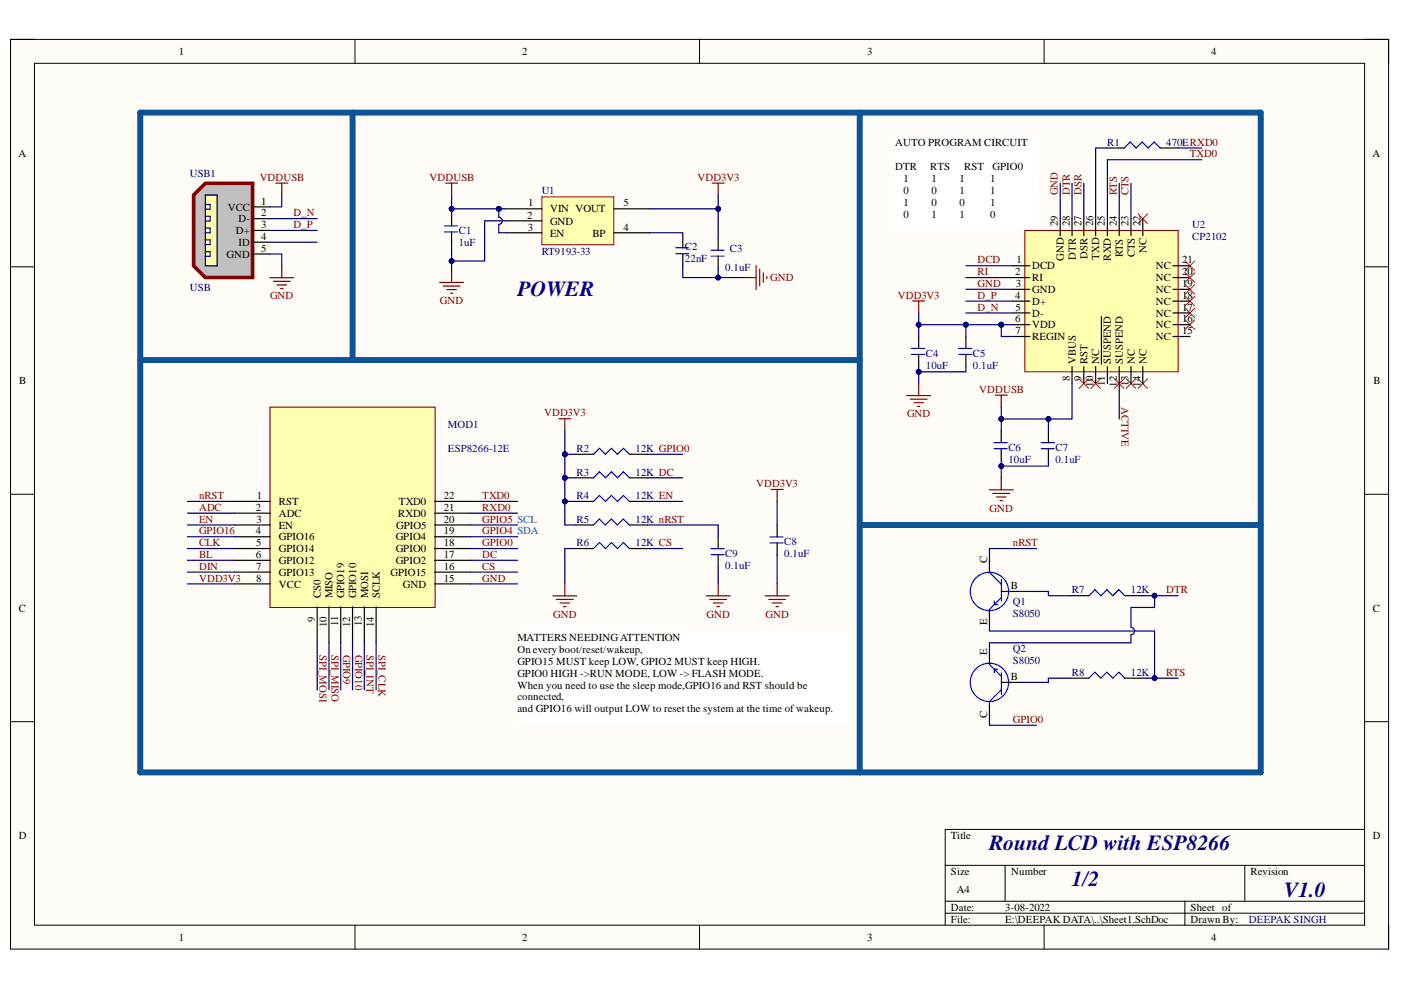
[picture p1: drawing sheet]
<svg xmlns="http://www.w3.org/2000/svg" width="297mm" height="210mm" viewBox="0 0 297 210" stroke-linecap="round" stroke-linejoin="round" font-family="sans-serif">
<defs><g id="words">
<g font-size="4.6" fill="#0c0087">
<text x="109.7" y="62.9">POWER</text>
<text x="209.7" y="180.3">Round LCD with ESP8266</text>
<text x="227.2" y="187.8">1/2</text>
<text x="272.2" y="190.3">V1.0</text>
</g>
<g font-size="2.3">
<text x="37.9" y="11.7">1</text>
<text x="110.7" y="11.7">2</text>
<text x="183.9" y="11.7">3</text>
<text x="256.8" y="11.7">4</text>
<text x="3.9" y="33.3">A</text>
<text x="189.8" y="30.9">AUTO PROGRAM CIRCUIT</text>
<text x="189.8" y="36">DTR</text>
<text x="197.2" y="36">RTS</text>
<text x="204.4" y="36">RST</text>
<text x="210.4" y="36">GPIO0</text>
<text x="291" y="33.3">A</text>
<text x="191.6" y="38.5">1</text>
<text x="191.6" y="41.1">0</text>
<text x="197.5" y="38.5">1</text>
<text x="197.5" y="41.1">0</text>
<text x="203.4" y="38.5">1</text>
<text x="203.4" y="41.1">1</text>
<text x="210" y="38.5">1</text>
<text x="210" y="41.1">1</text>
<text x="48.3" y="44.7">VCC</text>
<text x="50.6" y="47.1">D-</text>
<text x="55.4" y="43.4">1</text>
<text x="55.4" y="45.9">2</text>
<text x="111.8" y="46.4">2</text>
<text x="112" y="43.8">1</text>
<text x="116.6" y="45">VIN VOUT</text>
<text x="116.6" y="47.6">GND</text>
<text x="132.2" y="43.8">5</text>
<text x="191.6" y="43.6">1</text>
<text x="191.6" y="46.1">0</text>
<text x="197.5" y="43.6">0</text>
<text x="197.5" y="46.1">1</text>
<text x="203.4" y="43.6">0</text>
<text x="203.4" y="46.1">1</text>
<text x="210" y="43.6">1</text>
<text x="210" y="46.1">0</text>
<text x="224.3" y="47.9" transform="rotate(-90 224.3 47.9)">29</text>
<text x="226.8" y="47.9" transform="rotate(-90 226.8 47.9)">28</text>
<text x="229.3" y="47.9" transform="rotate(-90 229.3 47.9)">27</text>
<text x="231.8" y="47.9" transform="rotate(-90 231.8 47.9)">26</text>
<text x="234.3" y="47.9" transform="rotate(-90 234.3 47.9)">25</text>
<text x="236.8" y="47.9" transform="rotate(-90 236.8 47.9)">24</text>
<text x="239.2" y="47.9" transform="rotate(-90 239.2 47.9)">23</text>
<text x="241.8" y="47.9" transform="rotate(-90 241.8 47.9)">22</text>
<text x="50" y="49.7">D+</text>
<text x="50.6" y="52.1">ID</text>
<text x="55.4" y="48.4">3</text>
<text x="55.4" y="50.9">4</text>
<text x="55.4" y="53.4">5</text>
<text x="111.9" y="48.9">3</text>
<text x="116.6" y="50.2">EN</text>
<text x="125.6" y="50.2">BP</text>
<text x="132.2" y="48.9">4</text>
<text x="243.1" y="53.6" transform="rotate(-90 243.1 53.6)">NC</text>
<text x="48" y="54.7">GND</text>
<text x="215.2" y="58.4">2</text>
<text x="215.5" y="55.8">1</text>
<text x="218.9" y="57.1">DCD</text>
<text x="218.9" y="59.6">RI</text>
<text x="225.5" y="55.3" transform="rotate(-90 225.5 55.3)">GND</text>
<text x="228.1" y="55.1" transform="rotate(-90 228.1 55.1)">DTR</text>
<text x="230.5" y="54.9" transform="rotate(-90 230.5 54.9)">DSR</text>
<text x="233.1" y="55.1" transform="rotate(-90 233.1 55.1)">TXD</text>
<text x="235.5" y="55.3" transform="rotate(-90 235.5 55.3)">RXD</text>
<text x="238.1" y="54.6" transform="rotate(-90 238.1 54.6)">RTS</text>
<text x="240.6" y="54.6" transform="rotate(-90 240.6 54.6)">CTS</text>
<text x="245.1" y="59.6">NC</text>
<text x="245.1" y="57.1">NC</text>
<text x="250.7" y="58.4">20</text>
<text x="250.7" y="55.8">21</text>
<text x="215.2" y="63.4">4</text>
<text x="215.3" y="65.9">5</text>
<text x="215.4" y="60.8">3</text>
<text x="218.9" y="62.2">GND</text>
<text x="218.9" y="64.6">D+</text>
<text x="245.1" y="64.6">NC</text>
<text x="245.1" y="62.2">NC</text>
<text x="250.7" y="65.9">17</text>
<text x="250.7" y="63.4">18</text>
<text x="250.7" y="60.8">19</text>
<text x="215.2" y="68.3">6</text>
<text x="215.3" y="70.9">7</text>
<text x="218.9" y="67.2">D-</text>
<text x="218.9" y="69.6">VDD</text>
<text x="245.1" y="69.6">NC</text>
<text x="245.1" y="67.2">NC</text>
<text x="250.7" y="70.9">15</text>
<text x="250.7" y="68.3">16</text>
<text x="218.9" y="72.1">REGIN</text>
<text x="228.1" y="77.2" transform="rotate(-90 228.1 77.2)">VBUS</text>
<text x="230.5" y="77.2" transform="rotate(-90 230.5 77.2)">RST</text>
<text x="233.1" y="77.2" transform="rotate(-90 233.1 77.2)">NC</text>
<text x="235.5" y="77.2" transform="rotate(-90 235.5 77.2)">SUSPEND</text>
<text x="238.1" y="77.2" transform="rotate(-90 238.1 77.2)">SUSPEND</text>
<text x="240.6" y="77.2" transform="rotate(-90 240.6 77.2)">NC</text>
<text x="243.1" y="77.2" transform="rotate(-90 243.1 77.2)">NC</text>
<text x="245.1" y="72.1">NC</text>
<text x="4.1" y="81.4">B</text>
<text x="226.8" y="80.8" transform="rotate(-90 226.8 80.8)">8</text>
<text x="229.3" y="80.8" transform="rotate(-90 229.3 80.8)">9</text>
<text x="231.8" y="81.9" transform="rotate(-90 231.8 81.9)">10</text>
<text x="234.3" y="81.8" transform="rotate(-90 234.3 81.8)">11</text>
<text x="236.8" y="81.9" transform="rotate(-90 236.8 81.9)">12</text>
<text x="239.2" y="81.9" transform="rotate(-90 239.2 81.9)">13</text>
<text x="241.8" y="81.9" transform="rotate(-90 241.8 81.9)">14</text>
<text x="291.2" y="81.4">B</text>
<text x="54.5" y="105.9">1</text>
<text x="59.1" y="107.1">RST</text>
<text x="84.6" y="107.1">TXD0</text>
<text x="94.1" y="105.9">22</text>
<text x="54.2" y="108.3">2</text>
<text x="54.2" y="113.3">4</text>
<text x="54.4" y="110.8">3</text>
<text x="59.1" y="109.6">ADC</text>
<text x="59.1" y="112.1">EN</text>
<text x="84" y="112.1">GPIO5</text>
<text x="84.4" y="109.6">RXD0</text>
<text x="94.1" y="113.3">19</text>
<text x="94.1" y="110.8">20</text>
<text x="94.1" y="108.3">21</text>
<text x="54.2" y="118.4">6</text>
<text x="54.3" y="115.8">5</text>
<text x="59.1" y="114.6">GPIO16</text>
<text x="59.1" y="117.1">GPIO14</text>
<text x="59.1" y="119.6">GPIO12</text>
<text x="83.9" y="119.6">GPIO2</text>
<text x="83.9" y="117.1">GPIO0</text>
<text x="83.9" y="114.6">GPIO4</text>
<text x="94.1" y="118.4">17</text>
<text x="94.1" y="115.8">18</text>
<text x="209.3" y="119.3" transform="rotate(-90 209.3 119.3)">C</text>
<text x="54.3" y="120.8">7</text>
<text x="54.3" y="123.3">8</text>
<text x="59.1" y="122.1">GPIO13</text>
<text x="59.1" y="124.6">VCC</text>
<text x="82.8" y="122.1">GPIO15</text>
<text x="85.4" y="124.6">GND</text>
<text x="94.1" y="123.3">15</text>
<text x="94.1" y="120.8">16</text>
<text x="214.3" y="124.9">B</text>
<text x="4" y="129.7">C</text>
<text x="66.7" y="131.8" transform="rotate(-90 66.7 131.8)">9</text>
<text x="68" y="126.9" transform="rotate(-90 68 126.9)">CS0</text>
<text x="70.5" y="126.9" transform="rotate(-90 70.5 126.9)">MISO</text>
<text x="73" y="126.9" transform="rotate(-90 73 126.9)">GPIO19</text>
<text x="75.5" y="126.9" transform="rotate(-90 75.5 126.9)">GPIO10</text>
<text x="78.1" y="126.9" transform="rotate(-90 78.1 126.9)">MOSI</text>
<text x="80.5" y="126.9" transform="rotate(-90 80.5 126.9)">SCLK</text>
<text x="291.1" y="129.7">C</text>
<text x="69.3" y="132.9" transform="rotate(-90 69.3 132.9)">10</text>
<text x="71.7" y="132.7" transform="rotate(-90 71.7 132.7)">11</text>
<text x="74.3" y="132.9" transform="rotate(-90 74.3 132.9)">12</text>
<text x="76.7" y="132.8" transform="rotate(-90 76.7 132.8)">13</text>
<text x="79.2" y="132.9" transform="rotate(-90 79.2 132.9)">14</text>
<text x="109.7" y="135.8">MATTERS NEEDINGATTENTION</text>
<text x="209.3" y="132.6" transform="rotate(-90 209.3 132.6)">E</text>
<text x="109.7" y="138.4">On every boot/reset/wakeup,</text>
<text x="109.7" y="140.9">GPIO15 MUST keep LOW, GPIO2 MUST keep HIGH.</text>
<text x="109.7" y="143.4">GPIO0 HIGH -&gt;RUN MODE, LOW -&gt; FLASH MODE.</text>
<text x="209.3" y="138.8" transform="rotate(-90 209.3 138.8)">E</text>
<text x="109.7" y="146">When you need to use the sleep mode,GPIO16 and RST should be</text>
<text x="109.7" y="148.5">connected,</text>
<text x="214.3" y="144.2">B</text>
<text x="109.7" y="151.1">and GPIO16 will output LOW to reset the system at the time of wakeup.</text>
<text x="209.3" y="152.2" transform="rotate(-90 209.3 152.2)">C</text>
<text x="4" y="177.9">D</text>
<text x="201.6" y="177.9">Title</text>
<text x="291.1" y="177.9">D</text>
<text x="201.6" y="185.5">Size</text>
<text x="214.4" y="185.5">Number</text>
<text x="265.1" y="185.5">Revision</text>
<text x="202.9" y="189.3">A4</text>
<text x="201.6" y="193.1">Date:</text>
<text x="201.6" y="195.7">File:</text>
<text x="213.1" y="193.1">3-08-2022</text>
<text x="213.1" y="195.7">E:\DEEPAK DATA\..\Sheet1.SchDoc</text>
<text x="252.4" y="193.1">Sheet of</text>
<text x="252.4" y="195.7">Drawn By:</text>
<text x="37.9" y="199.5">1</text>
<text x="110.7" y="199.5">2</text>
<text x="183.9" y="199.5">3</text>
<text x="256.8" y="199.5">4</text>
</g>
<g font-size="2.3" fill="#000080">
<text x="234.8" y="30.9">R1</text>
<text x="247.3" y="30.9">470ERXD0</text>
<text x="40.3" y="37.6">USB1</text>
<text x="114.8" y="41.2">U1</text>
<text x="97.3" y="49.7">C1</text>
<text x="97.3" y="52.2">1uF</text>
<text x="114.8" y="54">RT9193-33</text>
<text x="145.2" y="53.1">C2</text>
<text x="154.8" y="53.4">C3</text>
<text x="252.8" y="48.4">U2</text>
<text x="252.8" y="50.9">CP2102</text>
<text x="145.2" y="55.5">22nF</text>
<text x="153.7" y="57.4">0.1uF</text>
<text x="40.3" y="61.7">USB</text>
<text x="196.3" y="75.7">C4</text>
<text x="206.3" y="75.7">C5</text>
<text x="196.3" y="78.2">10uF</text>
<text x="206.3" y="78.2">0.1uF</text>
<text x="95" y="90.8">MOD1</text>
<text x="95" y="95.8">ESP8266-12E</text>
<text x="122.2" y="95.8">R2</text>
<text x="134.7" y="95.8">12K GPIO0</text>
<text x="213.8" y="95.6">C6</text>
<text x="223.8" y="95.6">C7</text>
<text x="122.2" y="100.9">R3</text>
<text x="134.7" y="100.9">12K DC</text>
<text x="213.8" y="98.2">10uF</text>
<text x="223.8" y="98.2">0.1uF</text>
<text x="122.2" y="105.9">R4</text>
<text x="134.7" y="105.9">12K EN</text>
<text x="122.2" y="110.8">R5</text>
<text x="134.7" y="110.8">12K nRST</text>
<text x="122.2" y="115.8">R6</text>
<text x="134.7" y="115.8">12K CS</text>
<text x="153.7" y="118.2">C9</text>
<text x="166.3" y="115.7">C8</text>
<text x="166.3" y="118.2">0.1uF</text>
<text x="153.7" y="120.7">0.1uF</text>
<text x="227.2" y="125.8">R7</text>
<text x="239.8" y="125.8">12K</text>
<text x="214.7" y="128.3">Q1</text>
<text x="214.7" y="130.8">S8050</text>
<text x="214.7" y="138.3">Q2</text>
<text x="214.7" y="140.8">S8050</text>
<text x="227.2" y="143.3">R8</text>
<text x="239.8" y="143.3">12K</text>
</g>
<g font-size="2.3" fill="#800000">
<text x="252.3" y="33.4">TXD0</text>
<text x="55.1" y="38.4">VDDUSB</text>
<text x="91.1" y="38.4">VDDUSB</text>
<text x="147.9" y="38.4">VDD3V3</text>
<text x="224.3" y="41.4" transform="rotate(-90 224.3 41.4)">GND</text>
<text x="226.8" y="41.4" transform="rotate(-90 226.8 41.4)">DTR</text>
<text x="229.3" y="41.4" transform="rotate(-90 229.3 41.4)">DSR</text>
<text x="236.8" y="41.4" transform="rotate(-90 236.8 41.4)">RTS</text>
<text x="239.2" y="41.4" transform="rotate(-90 239.2 41.4)">CTS</text>
<text x="62.2" y="45.9">D_N</text>
<text x="62.2" y="48.4">D_P</text>
<text x="163.3" y="59.6">GND</text>
<text x="207.3" y="55.8">DCD</text>
<text x="207.3" y="58.4">RI</text>
<text x="57.3" y="63.4">GND</text>
<text x="93.3" y="64.5">GND</text>
<text x="190.4" y="63.4">VDD3V3</text>
<text x="207.3" y="60.8">GND</text>
<text x="207.3" y="63.4">D_P</text>
<text x="207.3" y="65.9">D_N</text>
<text x="207.6" y="83.3">VDDUSB</text>
<text x="115.4" y="88.3">VDD3V3</text>
<text x="192.3" y="88.5">GND</text>
<text x="237.8" y="86.3" transform="rotate(90 237.8 86.3)">ACTIVE</text>
<text x="42.2" y="105.9">nRST</text>
<text x="102.2" y="105.9">TXD0</text>
<text x="160.3" y="103.3">VDD3V3</text>
<text x="42.2" y="108.3">ADC</text>
<text x="42.2" y="110.8">EN</text>
<text x="42.2" y="113.3">GPIO16</text>
<text x="102.2" y="110.8">GPIO5 SCL</text>
<text x="102.2" y="113.3">GPIO4 SDA</text>
<text x="102.2" y="108.3">RXD0</text>
<text x="209.8" y="108.5">GND</text>
<text x="42.2" y="118.4">BL</text>
<text x="42.2" y="115.8">CLK</text>
<text x="102.2" y="115.8">GPIO0</text>
<text x="102.2" y="118.4">DC</text>
<text x="214.7" y="115.8">nRST</text>
<text x="42.2" y="123.3">VDD3V3</text>
<text x="42.2" y="120.8">DIN</text>
<text x="102.2" y="120.8">CS</text>
<text x="102.2" y="123.3">GND</text>
<text x="247.3" y="125.8">DTR</text>
<text x="117.3" y="130.9">GND</text>
<text x="149.8" y="130.9">GND</text>
<text x="162.3" y="130.9">GND</text>
<text x="67.7" y="138.8" transform="rotate(90 67.7 138.8)">SPI_MOSI</text>
<text x="70.3" y="138.8" transform="rotate(90 70.3 138.8)">SPI_MISO</text>
<text x="72.7" y="138.8" transform="rotate(90 72.7 138.8)">GPIO9</text>
<text x="75.3" y="138.8" transform="rotate(90 75.3 138.8)">GPIO10</text>
<text x="77.7" y="138.8" transform="rotate(90 77.7 138.8)">SPI_INT</text>
<text x="80.3" y="138.8" transform="rotate(90 80.3 138.8)">SPI_CLK</text>
<text x="247.3" y="143.3">RTS</text>
<text x="214.7" y="153.3">GPIO0</text>
</g>
<text font-size="2.3" fill="#0c0087" x="264.8" y="195.7">DEEPAK SINGH</text>
</g></defs>
<path d="M2.2 8.4h292.2v192.8h-292.2z" fill-rule="evenodd" fill="#fffcf8"/>
<path d="M2.2 8.4h292.2v192.8h-292.2z" fill="none" stroke="#000" stroke-width=".21"/>
<path d="M7.3 13.4h282v182.8h-282z" fill-rule="evenodd" fill="#fffcf8"/>
<g fill="none" stroke="#000" stroke-width=".21">
<path d="M2.2 8.3h5.1M7.3 13.4h282v182.8h-282zM75.3 8.3v5.1M148.3 8.3v5.1M221.4 8.4v5M289.3 8.4h5.1v5M2.2 56.6h5.1M289.3 56.6h5.1M2.2 104.8h5.1M289.3 104.8h5.1M2.2 153h5.1M289.3 153h5.1"/>
<path d="M289.3 175.9h-88.9v20.3M75.3 196.2v5M148.3 196.2v5M200.4 183.5h88.9M200.4 191.1h88.9M200.4 193.6h88.9M213.1 183.5v7.6M221.4 196.2v5M251.2 191.1v5.1M263.9 183.5v7.6M294.4 196.2v5"/>
</g>
<path d="M57.2 86.3h35.1v42.5h-35.1z" fill-rule="evenodd" fill="#ffffb0"/>
<path d="M57.2 86.3h35.1v42.5h-35.1z" fill="none" stroke="#800000" stroke-width=".21"/>
<g fill="none" stroke="#000" stroke-width=".25">
<path d="M122 96.3h3.8M133.5 96.3h3.8M49.7 106.3h7.7M49.7 108.8h7.7M49.7 111.3h7.7M49.7 113.8h7.7M49.7 116.3h7.7M49.7 118.8h7.7M92.1 106.3h7.7M92.1 108.8h7.7M92.1 111.3h7.7M92.1 113.8h7.7"/>
<path d="M92.1 116.3h7.7M92.1 118.8h7.7M122 106.3h3.8M122 111.3h3.8M122 116.3h3.8M122 101.3h3.8M133.5 106.3h3.8M133.5 111.3h3.8M133.5 116.3h3.8M133.5 101.3h3.8M152.3 113.8v2.5M152.3 117.6v2.5"/>
<path d="M49.7 121.3h7.7M49.7 123.8h7.7M67.2 128.7v7.6M69.7 128.7v7.6M72.2 128.7v7.6M74.7 128.7v7.6M77.2 128.7v7.6M79.7 128.7v7.6M92.1 121.3h7.7M92.1 123.8h7.7"/>
</g>
<path d="M125.8 96.3l1.3-1.2 1.3 1.2 1.2-1.2 1.3 1.2 1.3-1.2 1.3 1.2M125.8 101.3l1.3-1.3 1.3 1.3 1.2-1.3 1.3 1.3 1.3-1.3 1.3 1.3M125.8 106.3l1.3-1.3 1.3 1.3 1.2-1.3 1.3 1.3 1.3-1.3 1.3 1.3M125.8 111.3l1.3-1.3 1.3 1.3 1.2-1.3 1.3 1.3 1.3-1.3 1.3 1.3M125.8 116.3l1.3-1.3 1.3 1.3 1.2-1.3 1.3 1.3 1.3-1.3 1.3 1.3M150.7 116.3h2.8M150.7 117.6h2.8" fill="none" stroke="#00f" stroke-width=".25"/>
<g fill="none" stroke="#800000" stroke-width=".25">
<path d="M118.5 88.8h2.5M119.8 88.8v2.5M163.5 103.8h2.5M164.8 103.8v2.5M117.2 126.3h5.1M118 127.1h3.5M118.7 127.9h2.1M119.5 128.6h.5M119.8 123.8v2.5M149.7 126.3h5.1M150.5 127.1h3.5M151.2 127.9h2.1"/>
<path d="M152 128.6h.5M152.3 123.8v2.5M162.2 126.3h5.1M163 127.1h3.5M163.8 127.9h2M164.5 128.6h.5M164.8 123.8v2.5"/>
</g>
<path d="M109.8 133.8h70v20h-70z" fill-rule="evenodd" fill="#fff"/>
<path d="M109.8 133.8h70v20h-70z" fill="none" stroke="#fff" stroke-width=".21"/>
<path d="M43.5 38.9h10v19.9h-10l-2.5-2.4v-15z" fill-rule="evenodd" fill="#c0c0c0"/>
<path d="M43.5 38.9h10v19.9h-10l-2.5-2.4v-15z" fill="none" stroke="#800000" stroke-width=".76"/>
<path d="M43.5 41.4h2.5v15h-2.5z" fill-rule="evenodd" fill="#ffffb0"/>
<path d="M43.5 41.4h2.5v15h-2.5z" fill="none" stroke="#800000" stroke-width=".21"/>
<path d="M53.4 43.9h3.8M53.4 46.4h3.8M53.4 48.9h3.8M53.4 51.4h3.8M53.4 53.9h3.8" fill="none" stroke="#000" stroke-width=".25"/>
<path d="M43.5 38.9h10v19.9h-10l-2.5-2.4v-15zM58.5 38.8h2.5M59.7 38.8v2.6M57.2 58.9h5.1M58 59.7h3.5M59.7 56.4v2.5M58.7 60.4h2.1M59.5 61.2h.5" fill="none" stroke="#800000" stroke-width=".25"/>
<path d="M43.5 41.4h2.5v15h-2.5zM43.5 43.4h1v1h-1M43.5 45.9h1v1h-1M43.5 48.4h1v1h-1M43.5 50.9h1v1h-1M43.5 53.4h1v1h-1" fill="none" stroke="#0c0087" stroke-width=".25"/>
<path d="M189.8 28.9h30v20h-30z" fill-rule="evenodd" fill="#fff"/>
<path d="M189.8 28.9h30v20h-30z" fill="none" stroke="#fff" stroke-width=".21"/>
<path d="M238.4 31.4l1.2-1.3 1.3 1.3 1.3-1.3 1.2 1.3 1.3-1.3 1.3 1.3M193.3 73.9h2.7M193.3 75.1h2.7M203.3 73.9h2.8M203.3 75.1h2.8M210.8 93.9h2.8M210.8 95.1h2.8M220.8 93.9h2.8M220.8 95.1h2.8" fill="none" stroke="#00f" stroke-width=".25"/>
<path d="M234.5 31.4h3.9M246 31.4h3.8M194.8 71.3v2.6M194.8 75.1v2.6M204.8 71.3v2.6M204.8 75.1v2.6M212.3 91.3v2.6M212.3 95.1v2.6M222.3 91.3v2.6M222.3 95.1v2.6" fill="none" stroke="#000" stroke-width=".25"/>
<g fill="none" stroke="#f00" stroke-width=".21">
<path d="M241.3 45.3l2 2.1M243.3 45.3l-2 2.1M251.3 55.3l2 2.1M251.3 57.8l2 2.1M253.3 55.3l-2 2.1M253.3 57.8l-2 2.1M251.3 60.3l2 2.1M251.3 62.8l2 2.1M251.3 65.3l2 2.1M251.3 67.8l2 2.1M253.3 60.3l-2 2.1M253.3 62.8l-2 2.1"/>
<path d="M253.3 65.3l-2 2.1M253.3 67.8l-2 2.1M228.8 80.3l2 2M230.8 80.3l-2 2M231.3 80.3l2 2M233.3 80.3l-2 2M236.3 80.3l2 2M238.3 80.3l-2 2M238.8 80.3l2 2M240.8 80.3l-2 2M241.3 80.3l2 2M243.3 80.3l-2 2"/>
</g>
<g fill="none" stroke="#800000" stroke-width=".25">
<path d="M193.5 63.8h2.5M194.8 63.8v2.6M192.2 83.9h5.1M193 84.6h3.6M193.8 85.4h2M194.5 86.2h.5M194.8 81.3v2.6M211 83.8h2.6M212.3 83.8v2.5M209.7 103.9h5.1M210.5 104.6h3.6M211.3 105.4h2"/>
<path d="M212 106.1h.5M212.3 101.3v2.6"/>
</g>
<path d="M217.3 48.9h32.5v29.9h-32.5z" fill-rule="evenodd" fill="#ffffb0"/>
<path d="M217.3 48.9h32.5v29.9h-32.5z" fill="none" stroke="#800000" stroke-width=".21"/>
<g fill="none" stroke="#000" stroke-width=".25">
<path d="M214.8 56.4h3.6M214.8 58.9h3.6M224.8 46.4v3.6M227.3 46.4v3.6M229.8 46.4v3.6M232.3 46.4v3.6M234.8 46.4v3.6M237.3 46.4v3.6M239.8 46.4v3.6M242.3 46.4v3.6M248.7 56.4h3.6M248.7 58.9h3.6"/>
<path d="M214.8 61.3h3.6M214.8 63.8h3.6M214.8 66.4h3.6M214.8 68.8h3.6M214.8 71.3h3.6M227.3 77.7v3.6M229.8 77.7v3.6M232.3 77.7v3.6M233.5 67.1v10.1M234.8 77.7v3.6M237.3 77.7v3.6M239.8 77.7v3.6"/>
<path d="M242.3 77.7v3.6M248.7 61.3h3.6M248.7 63.8h3.6M248.7 66.4h3.6M248.7 68.8h3.6M248.7 71.3h3.6M164.8 111.3v2.5M164.8 115.1v2.6M209.8 118.8v2.5M209.8 129.2v2.5M209.8 138.3v2.6M212.3 125.4h3.8"/>
<path d="M227.1 126.3h3.8M238.5 126.3h3.8M209.8 148.7v2.6M212.3 144.7h3.8M227.1 143.8h3.8M238.5 143.8h3.8"/>
</g>
<g fill="none" stroke="#00f" stroke-width=".25">
<path d="M163.2 113.8h2.8M163.2 115.1h2.8M209.8 121.3l2.5 2.6M210.8 127.4v.8h.8M212.3 126.7l-2.5 2.5M212.3 122.9v4.5M230.9 126.3l1.2-1.3 1.3 1.3 1.3-1.3 1.2 1.3 1.3-1.3 1.3 1.3M209.8 140.9l2.5 2.5M211.6 141.9h-.8v.7M212.3 142.6v4.6M212.3 146.2l-2.5 2.5M230.9 143.8l1.2-1.3 1.3 1.3 1.3-1.3 1.2 1.3 1.3-1.3 1.3 1.3"/>
<circle cx="209.8" cy="125.4" r="4.1"/>
<circle cx="209.8" cy="144.7" r="4.1"/>
</g>
<path d="M29.7 23.9h237.6v139.9h-237.6zM74.7 23.9v52.4M182.3 23.9v139.9M29.7 76.3h152.6M182.3 111.3h85" fill="none" stroke="#0b5394" stroke-width="1.3"/>
<path d="M114.9 41.7h15.2v10.2h-15.2z" fill-rule="evenodd" fill="#ffffb0"/>
<path d="M114.9 41.7h15.2v10.2h-15.2z" fill="none" stroke="#800000" stroke-width=".21"/>
<path d="M95.7 45.4v2.5M95.7 49.2v2.5M107.3 44.3h7.6M107.3 46.8h7.6M107.3 49.4h7.6M130.1 44.3h7.7M130.1 49.4h7.7M144.8 50v2.5M144.8 53.8v2.6M152.3 50.5v2.5M152.3 54.3v2.6" fill="none" stroke="#000" stroke-width=".25"/>
<path d="M94.2 47.9h2.8M94.2 49.2h2.8M143.2 52.5h2.8M143.2 53.8h2.8M150.7 53h2.8M150.7 54.3h2.8" fill="none" stroke="#00f" stroke-width=".25"/>
<g fill="none" stroke="#800000" stroke-width=".25">
<path d="M94.5 38.8h2.5M95.7 38.8v2.6M151 38.8h2.5M152.3 38.8v2.6M93.2 59.9h5.1M95.7 57.3v2.6M157.8 58.8h2.5M160.3 56.3v5.1M161.1 57.1v3.5M161.8 57.8v2.1M162.6 58.6v.5M94 60.6h3.5"/>
<path d="M94.7 61.4h2.1M95.5 62.2h.5"/>
</g>
<g fill="none" stroke="#000080" stroke-width=".25">
<path d="M119.8 96.3h2.2M137.3 96.3h7.5M39.7 106.3h10M39.7 108.8h10M39.7 111.3h10M39.7 113.8h10M39.7 116.3h10M39.7 118.8h10M99.8 106.3h10M99.8 108.8h10M99.8 111.3h10M99.8 113.8h10"/>
<path d="M99.8 116.3h10M99.8 118.8h10M122 116.3h-2.2v7.5M137.3 111.3h15v2.5M137.3 106.3h7.5M137.3 116.3h7.5M137.3 101.3h7.5M164.8 106.3v5M39.7 121.3h10M39.7 123.8h10M67.2 136.3v10M69.7 136.3v10"/>
<path d="M72.2 136.3v10M74.7 136.3v10M77.2 136.3v10M79.7 136.3v10M99.8 121.3h10M99.8 123.8h10M152.3 120.1v3.7"/>
</g>
<circle cx="119.8" cy="96.3" r=".51" fill="#000080"/>
<circle cx="119.8" cy="96.3" r=".51" fill="none" stroke="#000080" stroke-width=".21"/>
<path d="M119.8 91.3v5" fill="none" stroke="#000080" stroke-width=".25"/>
<circle cx="119.8" cy="96.3" r=".51" fill="#000080"/>
<circle cx="119.8" cy="96.3" r=".51" fill="none" stroke="#000080" stroke-width=".21"/>
<path d="M119.8 96.3v5" fill="none" stroke="#000080" stroke-width=".25"/>
<circle cx="119.8" cy="101.3" r=".51" fill="#000080"/>
<circle cx="119.8" cy="101.3" r=".51" fill="none" stroke="#000080" stroke-width=".21"/>
<circle cx="119.8" cy="96.3" r=".51" fill="#000080"/>
<circle cx="119.8" cy="96.3" r=".51" fill="none" stroke="#000080" stroke-width=".21"/>
<path d="M122 106.3h-2.2v5h2.2" fill="none" stroke="#000080" stroke-width=".25"/>
<circle cx="119.8" cy="106.3" r=".51" fill="#000080"/>
<circle cx="119.8" cy="106.3" r=".51" fill="none" stroke="#000080" stroke-width=".21"/>
<g fill="none" stroke="#000080" stroke-width=".25">
<path d="M224.8 38.9v7.5M227.3 38.9v7.5M229.8 38.9v7.5M234.5 31.4h-2.2v15M237.3 38.9v7.5M239.8 38.9v7.5M249.8 31.4h5M254.8 33.9h-20v12.5M57.2 53.9h2.5v2.5M57.2 46.4h10M57.2 48.9h10M57.2 51.4h10"/>
<path d="M59.7 41.4v2.5h-2.5M204.8 56.4h10M204.8 58.9h10M204.8 61.3h10M204.8 63.8h10M204.8 66.4h10M212.3 68.8h2.5M237.3 81.3v7.5"/>
</g>
<circle cx="212.3" cy="68.8" r=".51" fill="#000080"/>
<circle cx="212.3" cy="68.8" r=".51" fill="none" stroke="#000080" stroke-width=".21"/>
<path d="M212.3 68.8v2.5h2.5" fill="none" stroke="#000080" stroke-width=".25"/>
<circle cx="212.3" cy="68.8" r=".51" fill="#000080"/>
<circle cx="212.3" cy="68.8" r=".51" fill="none" stroke="#000080" stroke-width=".21"/>
<path d="M204.8 68.8h7.5" fill="none" stroke="#000080" stroke-width=".25"/>
<circle cx="204.8" cy="68.8" r=".51" fill="#000080"/>
<circle cx="204.8" cy="68.8" r=".51" fill="none" stroke="#000080" stroke-width=".21"/>
<circle cx="212.3" cy="68.8" r=".51" fill="#000080"/>
<circle cx="212.3" cy="68.8" r=".51" fill="none" stroke="#000080" stroke-width=".21"/>
<path d="M194.8 66.4v2.4" fill="none" stroke="#000080" stroke-width=".25"/>
<circle cx="194.8" cy="68.8" r=".51" fill="#000080"/>
<circle cx="194.8" cy="68.8" r=".51" fill="none" stroke="#000080" stroke-width=".21"/>
<path d="M194.8 77.7v1.1h10v-1.1" fill="none" stroke="#000080" stroke-width=".25"/>
<circle cx="194.8" cy="78.8" r=".51" fill="#000080"/>
<circle cx="194.8" cy="78.8" r=".51" fill="none" stroke="#000080" stroke-width=".21"/>
<path d="M194.8 78.8v2.5" fill="none" stroke="#000080" stroke-width=".25"/>
<circle cx="194.8" cy="78.8" r=".51" fill="#000080"/>
<circle cx="194.8" cy="78.8" r=".51" fill="none" stroke="#000080" stroke-width=".21"/>
<path d="M194.8 71.3v-2.5h10v2.5" fill="none" stroke="#000080" stroke-width=".25"/>
<circle cx="194.8" cy="68.8" r=".51" fill="#000080"/>
<circle cx="194.8" cy="68.8" r=".51" fill="none" stroke="#000080" stroke-width=".21"/>
<circle cx="204.8" cy="68.8" r=".51" fill="#000080"/>
<circle cx="204.8" cy="68.8" r=".51" fill="none" stroke="#000080" stroke-width=".21"/>
<path d="M227.3 81.3v7.5h-5" fill="none" stroke="#000080" stroke-width=".25"/>
<circle cx="222.3" cy="88.8" r=".51" fill="#000080"/>
<circle cx="222.3" cy="88.8" r=".51" fill="none" stroke="#000080" stroke-width=".21"/>
<path d="M212.3 86.3v2.5" fill="none" stroke="#000080" stroke-width=".25"/>
<circle cx="212.3" cy="88.8" r=".51" fill="#000080"/>
<circle cx="212.3" cy="88.8" r=".51" fill="none" stroke="#000080" stroke-width=".21"/>
<path d="M212.3 97.7v1.1h10v-1.1" fill="none" stroke="#000080" stroke-width=".25"/>
<circle cx="212.3" cy="98.8" r=".51" fill="#000080"/>
<circle cx="212.3" cy="98.8" r=".51" fill="none" stroke="#000080" stroke-width=".21"/>
<path d="M212.3 98.8v2.5" fill="none" stroke="#000080" stroke-width=".25"/>
<circle cx="212.3" cy="98.8" r=".51" fill="#000080"/>
<circle cx="212.3" cy="98.8" r=".51" fill="none" stroke="#000080" stroke-width=".21"/>
<path d="M212.3 91.3v-2.5h10v2.5" fill="none" stroke="#000080" stroke-width=".25"/>
<circle cx="212.3" cy="88.8" r=".51" fill="#000080"/>
<circle cx="212.3" cy="88.8" r=".51" fill="none" stroke="#000080" stroke-width=".21"/>
<circle cx="222.3" cy="88.8" r=".51" fill="#000080"/>
<circle cx="222.3" cy="88.8" r=".51" fill="none" stroke="#000080" stroke-width=".21"/>
<path d="M122 101.3h-2.2v5" fill="none" stroke="#000080" stroke-width=".25"/>
<circle cx="119.8" cy="101.3" r=".51" fill="#000080"/>
<circle cx="119.8" cy="101.3" r=".51" fill="none" stroke="#000080" stroke-width=".21"/>
<circle cx="119.8" cy="106.3" r=".51" fill="#000080"/>
<circle cx="119.8" cy="106.3" r=".51" fill="none" stroke="#000080" stroke-width=".21"/>
<path d="M209.8 131.7v2.1h35v10M216.1 125.4h6.2v.9h4.8" fill="none" stroke="#000080" stroke-width=".25"/>
<circle cx="244.8" cy="143.8" r=".51" fill="#000080"/>
<circle cx="244.8" cy="143.8" r=".51" fill="none" stroke="#000080" stroke-width=".21"/>
<path d="M244.8 126.3v2.5h-5v4.2a.77 .77 0 0 1 .7 .8 .77 .77 0 0 1-.7 .8v1.7h-30v2" fill="none" stroke="#000080" stroke-width=".25"/>
<circle cx="244.8" cy="126.3" r=".51" fill="#000080"/>
<circle cx="244.8" cy="126.3" r=".51" fill="none" stroke="#000080" stroke-width=".21"/>
<path d="M219.8 116.3h-10v2.5M209.8 151.3v2.5h10M227.1 143.8h-4.8v.9h-6.2M242.3 143.8h7.5" fill="none" stroke="#000080" stroke-width=".25"/>
<circle cx="244.8" cy="143.8" r=".51" fill="#000080"/>
<circle cx="244.8" cy="143.8" r=".51" fill="none" stroke="#000080" stroke-width=".21"/>
<path d="M242.3 126.3h7.5" fill="none" stroke="#000080" stroke-width=".25"/>
<circle cx="244.8" cy="126.3" r=".51" fill="#000080"/>
<circle cx="244.8" cy="126.3" r=".51" fill="none" stroke="#000080" stroke-width=".21"/>
<path d="M137.8 44.3h14.5v6.2M164.8 117.7v6.1" fill="none" stroke="#000080" stroke-width=".25"/>
<circle cx="152.3" cy="44.3" r=".51" fill="#000080"/>
<circle cx="152.3" cy="44.3" r=".51" fill="none" stroke="#000080" stroke-width=".21"/>
<path d="M152.3 41.4v2.9" fill="none" stroke="#000080" stroke-width=".25"/>
<circle cx="152.3" cy="44.3" r=".51" fill="#000080"/>
<circle cx="152.3" cy="44.3" r=".51" fill="none" stroke="#000080" stroke-width=".21"/>
<path d="M107.3 44.3h-11.6v1.1" fill="none" stroke="#000080" stroke-width=".25"/>
<circle cx="105.8" cy="44.3" r=".51" fill="#000080"/>
<circle cx="105.8" cy="44.3" r=".51" fill="none" stroke="#000080" stroke-width=".21"/>
<circle cx="95.7" cy="44.3" r=".51" fill="#000080"/>
<circle cx="95.7" cy="44.3" r=".51" fill="none" stroke="#000080" stroke-width=".21"/>
<path d="M107.3 46.8h-4.5v8.6h-7.1v-3.7" fill="none" stroke="#000080" stroke-width=".25"/>
<circle cx="95.7" cy="55.4" r=".51" fill="#000080"/>
<circle cx="95.7" cy="55.4" r=".51" fill="none" stroke="#000080" stroke-width=".21"/>
<path d="M105.7 44.3v1.8a.76 .76 0 0 1 .8 .7 .76 .76 0 0 1-.8 .8v1.8h1.6" fill="none" stroke="#000080" stroke-width=".25"/>
<circle cx="105.8" cy="44.3" r=".51" fill="#000080"/>
<circle cx="105.8" cy="44.3" r=".51" fill="none" stroke="#000080" stroke-width=".21"/>
<path d="M95.7 41.4v2.9" fill="none" stroke="#000080" stroke-width=".25"/>
<circle cx="95.7" cy="44.3" r=".51" fill="#000080"/>
<circle cx="95.7" cy="44.3" r=".51" fill="none" stroke="#000080" stroke-width=".21"/>
<path d="M95.7 55.4v1.9" fill="none" stroke="#000080" stroke-width=".25"/>
<circle cx="95.7" cy="55.4" r=".51" fill="#000080"/>
<circle cx="95.7" cy="55.4" r=".51" fill="none" stroke="#000080" stroke-width=".21"/>
<path d="M137.8 49.4h7v.6M144.8 56.4v2.4h13" fill="none" stroke="#000080" stroke-width=".25"/>
<circle cx="152.3" cy="58.8" r=".51" fill="#000080"/>
<circle cx="152.3" cy="58.8" r=".51" fill="none" stroke="#000080" stroke-width=".21"/>
<path d="M152.3 56.9v1.9" fill="none" stroke="#000080" stroke-width=".25"/>
<circle cx="152.3" cy="58.8" r=".51" fill="#000080"/>
<circle cx="152.3" cy="58.8" r=".51" fill="none" stroke="#000080" stroke-width=".21"/>
<use href="#words"/>
</svg>
